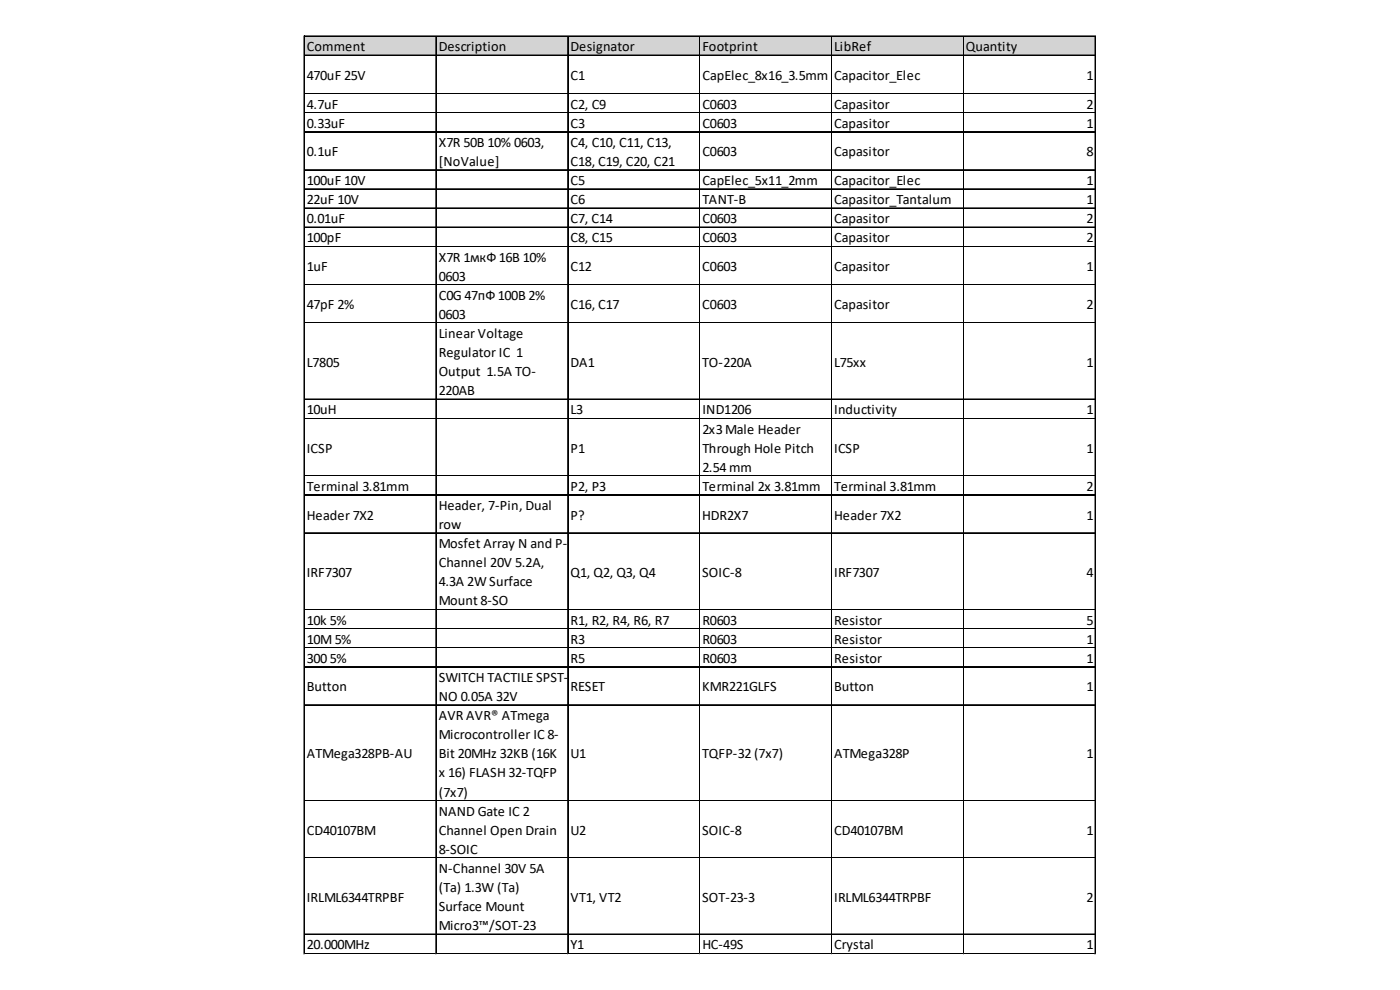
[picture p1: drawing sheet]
<svg xmlns="http://www.w3.org/2000/svg" width="297mm" height="210mm" viewBox="0 0 297 210" stroke-linecap="round" stroke-linejoin="round" font-family="sans-serif">
<defs><g id="words">
<g font-size="3">
<text x="65.1" y="10.9">Comment</text>
<text x="93.1" y="10.9">Description</text>
<text x="121" y="10.9">Designator</text>
<text x="149" y="10.9">Footprint</text>
<text x="177" y="10.9">LibRef</text>
<text x="204.9" y="10.9">Quantity</text>
<text x="65.1" y="17">470uF 25V</text>
<text x="121" y="17">C1</text>
<text x="149" y="17">CapElec_8x16_3.5mm Capacitor_Elec</text>
<text x="230.5" y="17">1</text>
<text x="65.1" y="23.1">4.7uF</text>
<text x="121" y="23.1">C2, C9</text>
<text x="149" y="23.1">C0603</text>
<text x="177" y="23.1">Capasitor</text>
<text x="230.5" y="23.1">2</text>
<text x="65.1" y="27.1">0.33uF</text>
<text x="121" y="27.1">C3</text>
<text x="149" y="27.1">C0603</text>
<text x="177" y="27.1">Capasitor</text>
<text x="230.5" y="27.1">1</text>
<text x="65.1" y="33.2">0.1uF</text>
<text x="93.1" y="31.2">X7R 50В 10% 0603,</text>
<text x="93.1" y="35.2">[NoValue]</text>
<text x="121" y="31.2">C4, C10, C11, C13,</text>
<text x="121" y="35.2">C18, C19, C20, C21</text>
<text x="149" y="33.2">C0603</text>
<text x="177" y="33.2">Capasitor</text>
<text x="230.5" y="33.2">8</text>
<text x="65.1" y="39.3">100uF 10V</text>
<text x="121" y="39.3">C5</text>
<text x="149" y="39.3">CapElec_5x11_2mm</text>
<text x="177" y="39.3">Capacitor_Elec</text>
<text x="230.5" y="39.3">1</text>
<text x="65.1" y="43.3">22uF 10V</text>
<text x="65.1" y="47.4">0.01uF</text>
<text x="121" y="47.4">C7, C14</text>
<text x="121" y="43.3">C6</text>
<text x="149" y="43.3">TANT-B</text>
<text x="149" y="47.4">C0603</text>
<text x="177" y="47.4">Capasitor</text>
<text x="177" y="43.3">Capasitor_Tantalum</text>
<text x="230.5" y="47.4">2</text>
<text x="230.5" y="43.3">1</text>
<text x="65.1" y="51.4">100pF</text>
<text x="121" y="51.4">C8, C15</text>
<text x="149" y="51.4">C0603</text>
<text x="177" y="51.4">Capasitor</text>
<text x="230.5" y="51.4">2</text>
<text x="65.1" y="57.5">1uF</text>
<text x="93.1" y="55.5">X7R 1мкФ 16В 10%</text>
<text x="93.1" y="59.6">0603</text>
<text x="121" y="57.5">C12</text>
<text x="149" y="57.5">C0603</text>
<text x="177" y="57.5">Capasitor</text>
<text x="230.5" y="57.5">1</text>
<text x="65.1" y="65.6">47pF 2%</text>
<text x="93.1" y="63.6">C0G 47пФ 100В 2%</text>
<text x="121" y="65.6">C16, C17</text>
<text x="149" y="65.6">C0603</text>
<text x="177" y="65.6">Capasitor</text>
<text x="230.5" y="65.6">2</text>
<text x="93.1" y="67.6">0603</text>
<text x="93.1" y="71.7">Linear Voltage</text>
<text x="65.1" y="77.8">L7805</text>
<text x="93.1" y="75.8">Regulator IC 1</text>
<text x="121" y="77.8">DA1</text>
<text x="149" y="77.8">TO-220A</text>
<text x="177" y="77.8">L75xx</text>
<text x="230.5" y="77.8">1</text>
<text x="93.1" y="79.8">Output 1.5A TO-</text>
<text x="93.1" y="83.9">220AB</text>
<text x="65.1" y="87.9">10uH</text>
<text x="121" y="87.9">L3</text>
<text x="149" y="87.9">IND1206</text>
<text x="177" y="87.9">Inductivity</text>
<text x="230.5" y="87.9">1</text>
<text x="149" y="92">2x3 Male Header</text>
<text x="65.1" y="96">ICSP</text>
<text x="121" y="96">P1</text>
<text x="149" y="96">Through Hole Pitch</text>
<text x="149" y="100.1">2.54 mm</text>
<text x="177" y="96">ICSP</text>
<text x="230.5" y="96">1</text>
<text x="65.1" y="104.1">Terminal 3.81mm</text>
<text x="121" y="104.1">P2, P3</text>
<text x="149" y="104.1">Terminal 2x 3.81mm</text>
<text x="177" y="104.1">Terminal 3.81mm</text>
<text x="230.5" y="104.1">2</text>
<text x="65.1" y="110.2">Header 7X2</text>
<text x="93.1" y="108.2">Header, 7-Pin, Dual</text>
<text x="93.1" y="112.2">row</text>
<text x="121" y="110.2">P?</text>
<text x="149" y="110.2">HDR2X7</text>
<text x="177" y="110.2">Header 7X2</text>
<text x="230.5" y="110.2">1</text>
<text x="93.1" y="116.3">Mosfet Array N and P-</text>
<text x="65.1" y="122.4">IRF7307</text>
<text x="93.1" y="120.4">Channel 20V 5.2A,</text>
<text x="93.1" y="124.4">4.3A 2W Surface</text>
<text x="121" y="122.4">Q1, Q2, Q3, Q4</text>
<text x="149" y="122.4">SOIC-8</text>
<text x="177" y="122.4">IRF7307</text>
<text x="230.5" y="122.4">4</text>
<text x="93.1" y="128.4">Mount 8-SO</text>
<text x="65.1" y="132.5">10k 5%</text>
<text x="65.1" y="136.6">10M 5%</text>
<text x="121" y="132.5">R1, R2, R4, R6, R7</text>
<text x="121" y="136.6">R3</text>
<text x="149" y="132.5">R0603</text>
<text x="149" y="136.6">R0603</text>
<text x="177" y="132.5">Resistor</text>
<text x="177" y="136.6">Resistor</text>
<text x="230.5" y="132.5">5</text>
<text x="230.5" y="136.6">1</text>
<text x="65.1" y="140.6">300 5%</text>
<text x="121" y="140.6">R5</text>
<text x="149" y="140.6">R0603</text>
<text x="177" y="140.6">Resistor</text>
<text x="230.5" y="140.6">1</text>
<text x="65.1" y="146.7">Button</text>
<text x="93.1" y="144.7">SWITCH TACTILE SPST-</text>
<text x="93.1" y="148.7">NO 0.05A 32V</text>
<text x="121" y="146.7">RESET</text>
<text x="149" y="146.7">KMR221GLFS</text>
<text x="177" y="146.7">Button</text>
<text x="230.5" y="146.7">1</text>
<text x="93.1" y="152.8">AVR AVR® ATmega</text>
<text x="65.1" y="160.9">ATMega328PB-AU</text>
<text x="93.1" y="156.8">Microcontroller IC 8-</text>
<text x="93.1" y="160.9">Bit 20MHz 32KB (16K</text>
<text x="121" y="160.9">U1</text>
<text x="149" y="160.9">TQFP-32 (7x7)</text>
<text x="177" y="160.9">ATMega328P</text>
<text x="230.5" y="160.9">1</text>
<text x="93.1" y="164.9">x 16) FLASH 32-TQFP</text>
<text x="93.1" y="169">(7x7)</text>
<text x="93.1" y="173.1">NAND Gate IC 2</text>
<text x="65.1" y="177.1">CD40107BM</text>
<text x="93.1" y="177.1">Channel Open Drain</text>
<text x="121" y="177.1">U2</text>
<text x="149" y="177.1">SOIC-8</text>
<text x="177" y="177.1">CD40107BM</text>
<text x="230.5" y="177.1">1</text>
<text x="93.1" y="181.1">8-SOIC</text>
<text x="93.1" y="185.2">N-Channel 30V 5A</text>
<text x="65.1" y="191.3">IRLML6344TRPBF</text>
<text x="93.1" y="189.3">(Ta) 1.3W (Ta)</text>
<text x="121" y="191.3">VT1, VT2</text>
<text x="149" y="191.3">SOT-23-3</text>
<text x="177" y="191.3">IRLML6344TRPBF</text>
<text x="230.5" y="191.3">2</text>
<text x="93.1" y="193.3">Surface Mount</text>
<text x="93.1" y="197.4">Micro3™/SOT-23</text>
<text x="65.1" y="201.4">20.000MHz</text>
<text x="121" y="201.4">Y1</text>
<text x="149" y="201.4">HC-49S</text>
<text x="177" y="201.4">Crystal</text>
<text x="230.5" y="201.4">1</text>
</g>
</g></defs>
<path d="M64.7 7.8h167.8v4.1h-167.8z" fill="#d3d3d3"/>
<g fill="none" stroke="#000" stroke-width=".21">
<path d="M64.5 7.6v194.8M64.6 7.6v194.8M64.7 7.7h167.8M64.7 11.8h167.8M64.7 19.9h167.8M64.7 7.6h167.8M64.7 11.7h167.8M64.7 19.8h167.8M92.5 7.8v194.6M92.6 7.8v194.6M120.4 7.8v194.6M120.5 7.8v194.6"/>
<path d="M148.4 7.8v194.6M148.5 7.8v194.6M176.4 7.8v194.6M176.5 7.8v194.6M204.3 7.8v194.6M204.4 7.8v194.6M232.3 7.8v194.6M232.4 7.8v194.6M64.7 23.9h167.8M64.7 28h167.8M64.7 36.1h167.8M64.7 23.8h167.8"/>
<path d="M64.7 27.9h167.8M64.7 36h167.8M64.7 40.2h167.8M64.7 44.2h167.8M64.7 48.3h167.8M64.7 52.3h167.8M64.7 40h167.8M64.7 44.1h167.8M64.7 48.2h167.8M64.7 52.2h167.8M64.7 60.4h167.8M64.7 68.5h167.8"/>
<path d="M64.7 60.3h167.8M64.7 68.4h167.8M64.7 84.7h167.8M64.7 88.8h167.8M64.7 84.6h167.8M64.7 88.7h167.8M64.7 100.9h167.8M64.7 105h167.8M64.7 113.1h167.8M64.7 104.9h167.8M64.7 113h167.8M64.7 129.3h167.8"/>
<path d="M64.7 133.4h167.8M64.7 137.4h167.8M64.7 129.2h167.8M64.7 133.3h167.8M64.7 137.3h167.8M64.7 141.5h167.8M64.7 149.6h167.8M64.7 141.4h167.8M64.7 149.5h167.8M64.7 169.9h167.8M64.7 169.8h167.8M64.7 182h167.8"/>
<path d="M64.7 198.2h167.8M64.7 181.9h167.8M64.7 198.1h167.8M64.7 202.3h167.8M64.7 202.2h167.8"/>
</g>
<path d="M64.5 202.4h.1M92.5 202.4h.1M120.4 202.4h.1M148.4 202.4h.1M176.4 202.4h.1M204.3 202.4h.1M232.3 202.4h.1" fill="none" stroke="#d4d4d4" stroke-width=".21"/>
<use href="#words"/>
</svg>
